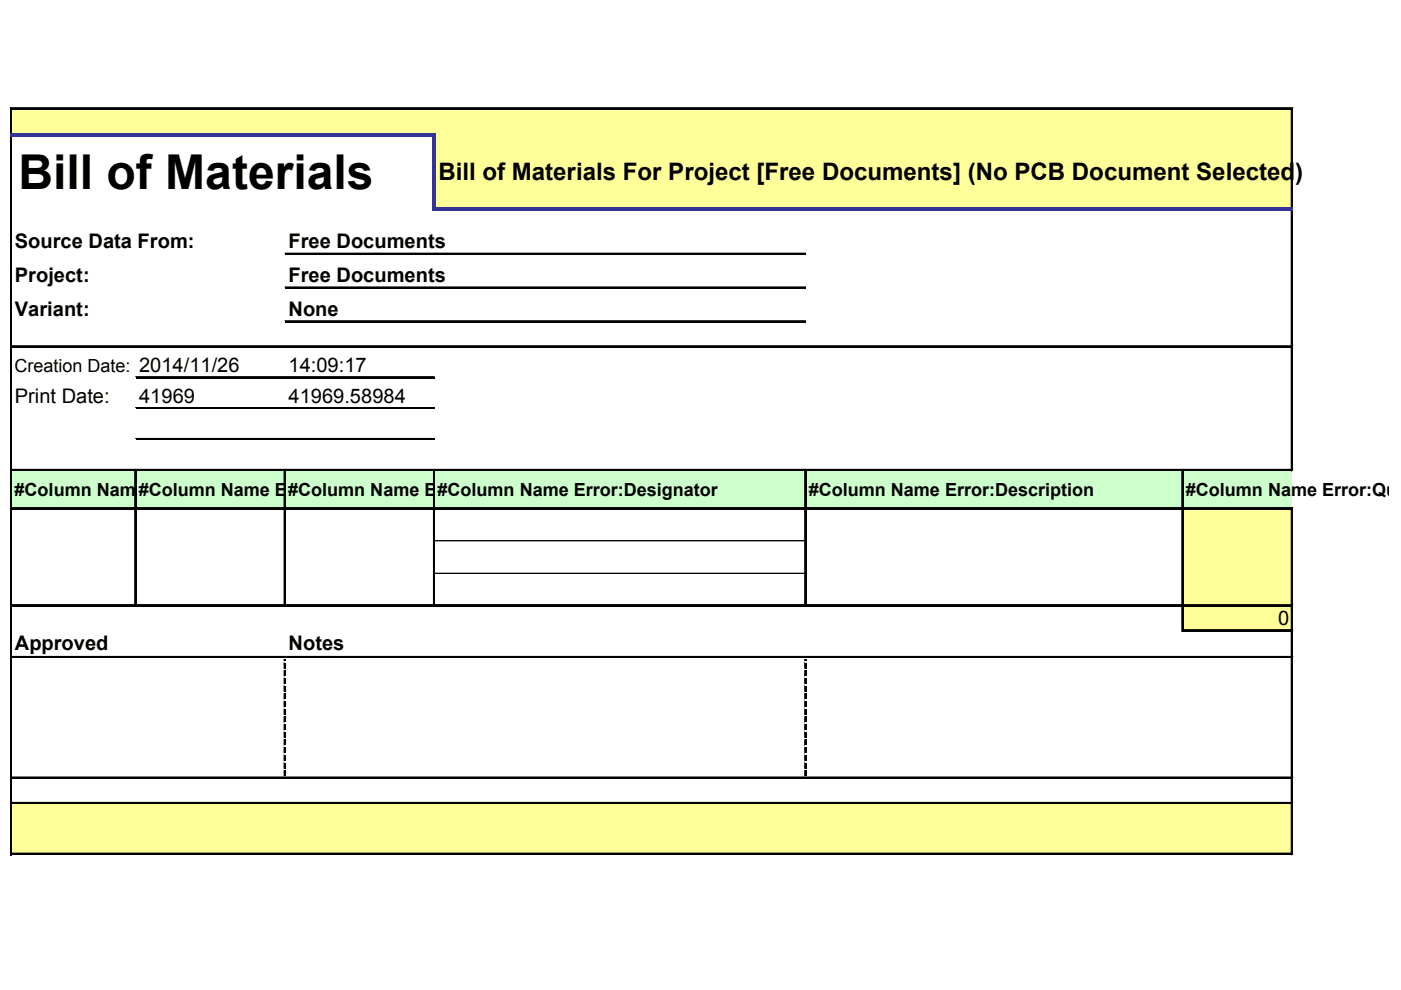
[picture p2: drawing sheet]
<svg xmlns="http://www.w3.org/2000/svg" width="297mm" height="210mm" viewBox="0 0 297 210" stroke-linecap="round" stroke-linejoin="round" font-family="sans-serif">
<defs><g id="words">
<text font-size="10.2" x="3.9" y="40.1">Bill of Materials</text>
<text font-size="5.1" x="92.9" y="38.2">Bill of Materials For Project [Free Documents] (No PCB Document Selected)</text>
<g font-size="4.3">
<text x="3.2" y="52.6">Source Data From:</text>
<text x="61.2" y="52.6">Free Documents</text>
<text x="3.2" y="59.7">Project:</text>
<text x="61.2" y="59.7">Free Documents</text>
<text x="3.2" y="66.9">Variant:</text>
<text x="61.2" y="66.9">None</text>
<text x="61.2" y="78.9">14:09:17</text>
<text x="3.2" y="85.4">Print Date:</text>
<text x="29.5" y="85.4">41969</text>
<text x="61.2" y="85.4">41969.58984</text>
<text x="3.2" y="137.9">Approved</text>
<text x="61.2" y="137.9">Notes</text>
<text x="271" y="132.6">0</text>
</g>
<g font-size="3.8">
<text x="3.1" y="78.9">Creation Date: 2014/11/26</text>
<text x="3.1" y="105.1">#Column Name Error:Footprint</text>
<text x="29.4" y="105.1">#Column Name Error:Comment</text>
<text x="61.1" y="105.1">#Column Name Error:LibRef</text>
<text x="92.8" y="105.1">#Column Name Error:Designator</text>
<text x="171.5" y="105.1">#Column Name Error:Description</text>
<text x="251.4" y="105.1">#Column Name Error:Qua</text>
</g>
</g></defs>
<g fill="#ff9">
<path d="M2.4 23h271.6v5.7h-271.6z"/>
<path d="M92.1 28.6h181.9v15.6h-181.9z"/>
</g>
<path d="M2.4 99.7h271.6v8.1h-271.6z" fill="#cfc"/>
<g fill="#ff9">
<path d="M250.7 107.8h23.3v6.9h-23.3z"/>
<path d="M250.7 114.7h23.3v6.9h-23.3z"/>
<path d="M250.7 121.5h23.3v6.9h-23.3z"/>
<path d="M250.7 128.4h23.3v5.3h-23.3z"/>
<path d="M2.4 170.3h271.6v10.8h-271.6z"/>
</g>
<path d="M2.2 22.8v5.4M273.8 23.2v20.6" fill="none" stroke="#000" stroke-width=".21"/>
<path d="M2.4 22.8v5.4M273.9 23.2v20.6" fill="none" stroke="#000" stroke-width=".38"/>
<path d="M91.7 29h.8v15.6h-.8z" fill="#339"/>
<g fill="none" stroke="#000" stroke-width=".21">
<path d="M2.2 29v152.3M2.6 22.8h271.5M273.8 44.6v55.3M28.6 99.9v28.7M60.2 99.9v28.7M91.9 99.9v28.7M170.6 99.9v28.7M250.6 99.9v34M273.8 108v73.3M60.2 139.8v.3M170.6 139.8v.3M60.2 140.5v1.2"/>
<path d="M60.2 142.1v1.3M60.2 143.8v1.2M60.2 145.4v1.2M60.2 147v1.2M60.2 148.7v1.2M60.2 150.3v1.2M60.2 151.9v1.2M60.2 153.6v1.2M60.2 155.2v1.2M60.2 156.8v1.2M60.2 158.4v1.3M170.6 140.5v1.2"/>
<path d="M170.6 142.1v1.3M170.6 143.8v1.2M170.6 145.4v1.2M170.6 147v1.2M170.6 148.7v1.2M170.6 150.3v1.2M170.6 151.9v1.2M170.6 153.6v1.2M170.6 155.2v1.2M170.6 156.8v1.2M170.6 158.4v1.3M60.2 160.1v1.2"/>
<path d="M60.2 161.7v1.2M60.2 163.3v1.3M170.6 160.1v1.2M170.6 161.7v1.2M170.6 163.3v1.3"/>
</g>
<path d="M2.4 29v152.3M273.9 44.6v55.3M28.7 99.9v28.7M60.4 99.9v28.7M92.1 99.9v28.7M170.8 99.9v28.7M250.7 99.9v34M273.9 108v73.3" fill="none" stroke="#000" stroke-width=".38"/>
<g fill="#000">
<path d="M60.2 139.8h.4v.3h-.4zM170.6 139.8h.4v.3h-.4zM60.2 140.5h.4v1.2h-.4zM60.2 142.1h.4v1.3h-.4zM60.2 143.8h.4v1.2h-.4zM60.2 145.4h.4v1.2h-.4zM60.2 147h.4v1.2h-.4zM60.2 148.7h.4v1.2h-.4zM60.2 150.3h.4v1.2h-.4zM60.2 151.9h.4v1.2h-.4zM60.2 153.6h.4v1.2h-.4zM60.2 155.2h.4v1.2h-.4z"/>
<path d="M60.2 156.8h.4v1.2h-.4zM60.2 158.4h.4v1.3h-.4zM170.6 140.5h.4v1.2h-.4zM170.6 142.1h.4v1.3h-.4zM170.6 143.8h.4v1.2h-.4zM170.6 145.4h.4v1.2h-.4zM170.6 147h.4v1.2h-.4zM170.6 148.7h.4v1.2h-.4zM170.6 150.3h.4v1.2h-.4zM170.6 151.9h.4v1.2h-.4zM170.6 153.6h.4v1.2h-.4zM170.6 155.2h.4v1.2h-.4z"/>
<path d="M170.6 156.8h.4v1.2h-.4zM170.6 158.4h.4v1.3h-.4zM60.2 160.1h.4v1.2h-.4zM60.2 161.7h.4v1.2h-.4zM60.2 163.3h.4v1.3h-.4zM170.6 160.1h.4v1.2h-.4zM170.6 161.7h.4v1.2h-.4zM170.6 163.3h.4v1.3h-.4z"/>
</g>
<path d="M2.6 23h271.5" fill="none" stroke="#000" stroke-width=".41"/>
<g fill="#339">
<path d="M2.2 28.2h90.3v.8h-90.3z"/>
<path d="M92.5 43.8h181.6v.8h-181.6z"/>
</g>
<g fill="none" stroke="#000" stroke-width=".21">
<path d="M60.4 53.7h110.4M2.6 73.3h271.5M28.7 79.9h63.4M60.4 60.8h110.4M60.4 68h110.4M2.6 99.5h271.5M28.7 86.4h63.4M28.7 93h63.4M2.6 107.6h271.5M92.3 114.7h78.3M2.6 128.2h271.5M2.6 139.2h271.5"/>
<path d="M92.3 121.5h78.3M250.9 133.5h23.2M2.6 164.7h271.5M2.6 170.1h271.5M2.6 180.9h271.5"/>
</g>
<g fill="none" stroke="#000" stroke-width=".41">
<path d="M60.4 53.9h110.4M2.6 73.5h271.5M60.4 61h110.4M60.4 68.2h110.4M2.6 99.7h271.5M28.7 80.1h63.4M28.7 86.6h63.4M28.7 93.2h63.4M2.6 107.8h271.5M2.6 128.4h271.5M2.6 139.4h271.5M250.9 133.7h23.2"/>
<path d="M2.6 164.9h271.5M2.6 170.3h271.5M2.6 181.1h271.5"/>
</g>
<use href="#words"/>
</svg>
